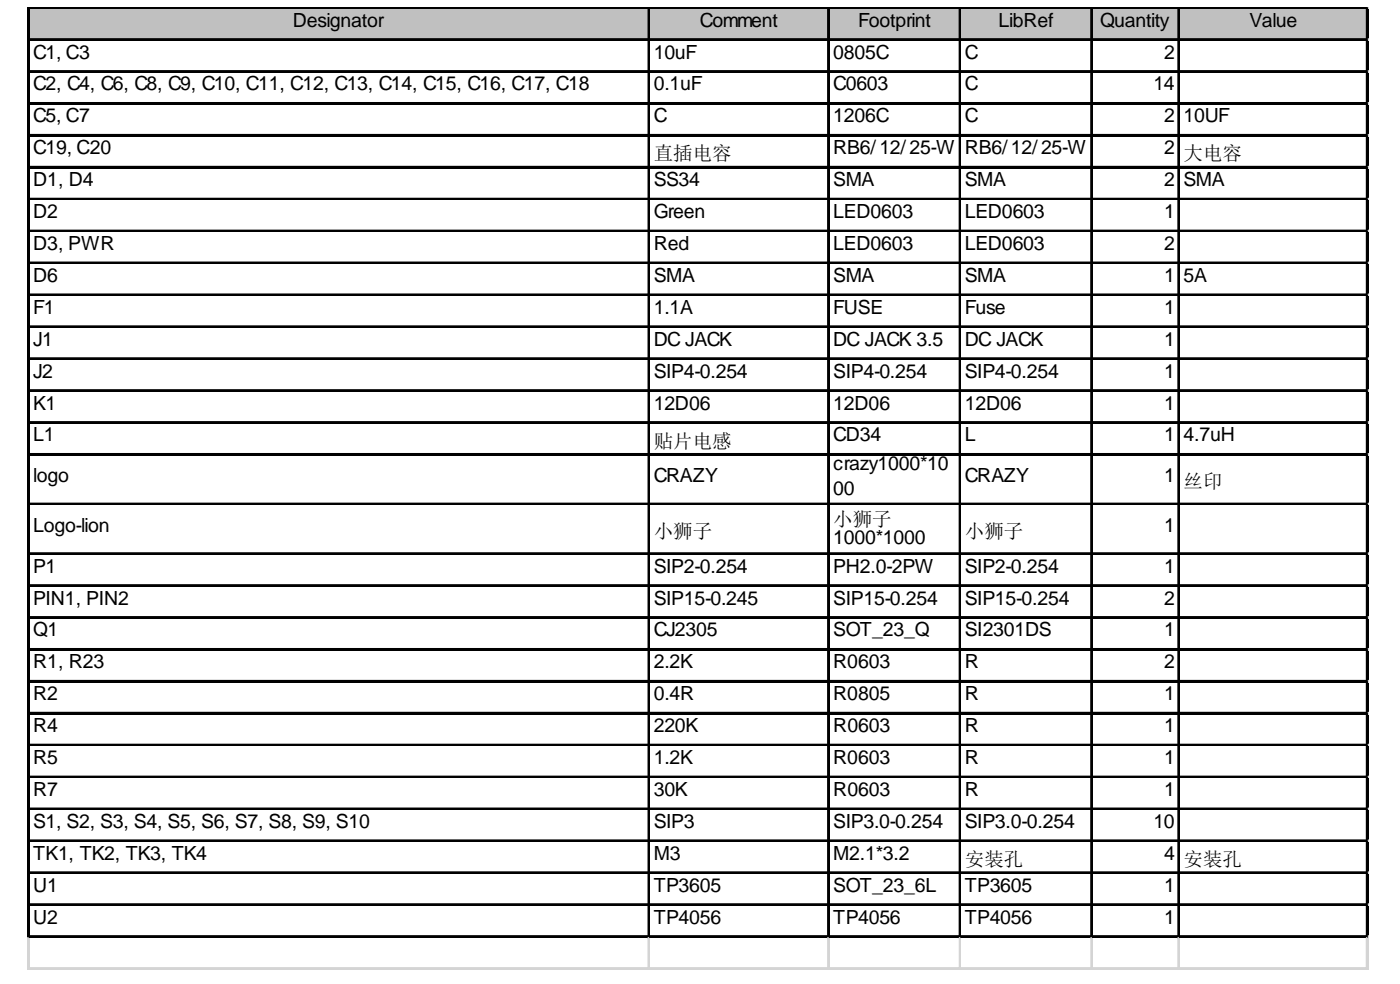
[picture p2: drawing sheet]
<svg xmlns="http://www.w3.org/2000/svg" width="288mm" height="202mm" viewBox="0 0 288 202" stroke-linecap="round" stroke-linejoin="round" font-family="sans-serif">
<defs><g id="words">
<g font-size="4">
<text x="60.2" y="5.5">Designator</text>
<text x="143.9" y="5.5">Comment</text>
<text x="176.5" y="5.5">Footprint</text>
<text x="205.3" y="5.5">LibRef</text>
<text x="226.2" y="5.5">Quantity</text>
<text x="256.9" y="5.5">Value</text>
<text x="6.8" y="12">C1, C3</text>
<text x="134.4" y="12">10uF</text>
<text x="171.3" y="12">0805C</text>
<text x="198.4" y="12">C</text>
<text x="239.3" y="12">2</text>
<text x="6.8" y="18.6">C2, C4, C6, C8, C9, C10, C11, C12, C13, C14, C15, C16, C17, C18</text>
<text x="134.4" y="18.6">0.1uF</text>
<text x="171.3" y="18.6">C0603</text>
<text x="198.4" y="18.6">C</text>
<text x="237.2" y="18.6">14</text>
<text x="6.8" y="25.1">C5, C7</text>
<text x="134.4" y="25.1">C</text>
<text x="171.3" y="25.1">1206C</text>
<text x="198.4" y="25.1">C</text>
<text x="239.3" y="25.1">2</text>
<text x="243.4" y="25.1">10UF</text>
<text x="6.8" y="31.7">C19, C20</text>
<text x="134.4" y="33">直插电容</text>
<text x="171.3" y="31.7">RB6/12/25-W</text>
<text x="198.4" y="31.7">RB6/12/25-W</text>
<text x="239.3" y="31.7">2</text>
<text x="243.4" y="33">大电容</text>
<text x="6.8" y="38.3">D1, D4</text>
<text x="134.4" y="38.3">SS34</text>
<text x="171.3" y="38.3">SMA</text>
<text x="198.4" y="38.3">SMA</text>
<text x="239.3" y="38.3">2</text>
<text x="243.4" y="38.3">SMA</text>
<text x="6.8" y="44.8">D2</text>
<text x="134.4" y="44.8">Green</text>
<text x="171.3" y="44.8">LED0603</text>
<text x="198.4" y="44.8">LED0603</text>
<text x="239.3" y="44.8">1</text>
<text x="6.8" y="51.4">D3, PWR</text>
<text x="134.4" y="51.4">Red</text>
<text x="171.3" y="51.4">LED0603</text>
<text x="198.4" y="51.4">LED0603</text>
<text x="239.3" y="51.4">2</text>
<text x="6.8" y="57.9">D6</text>
<text x="134.4" y="57.9">SMA</text>
<text x="171.3" y="57.9">SMA</text>
<text x="198.4" y="57.9">SMA</text>
<text x="239.3" y="57.9">1</text>
<text x="243.4" y="57.9">5A</text>
<text x="6.8" y="64.5">F1</text>
<text x="134.4" y="64.5">1.1A</text>
<text x="171.3" y="64.5">FUSE</text>
<text x="198.4" y="64.5">Fuse</text>
<text x="239.3" y="64.5">1</text>
<text x="6.8" y="71">J1</text>
<text x="134.4" y="71">DC JACK</text>
<text x="171.3" y="71">DC JACK 3.5</text>
<text x="198.4" y="71">DC JACK</text>
<text x="239.3" y="71">1</text>
<text x="6.8" y="77.6">J2</text>
<text x="134.4" y="77.6">SIP4-0.254</text>
<text x="171.3" y="77.6">SIP4-0.254</text>
<text x="198.4" y="77.6">SIP4-0.254</text>
<text x="239.3" y="77.6">1</text>
<text x="6.8" y="84.1">K1</text>
<text x="134.4" y="84.1">12D06</text>
<text x="171.3" y="84.1">12D06</text>
<text x="198.4" y="84.1">12D06</text>
<text x="239.3" y="84.1">1</text>
<text x="6.8" y="90.7">L1</text>
<text x="134.4" y="91.9">贴片电感</text>
<text x="171.3" y="90.7">CD34</text>
<text x="198.4" y="90.7">L</text>
<text x="239.3" y="90.7">1</text>
<text x="243.4" y="90.7">4.7uH</text>
<text x="6.8" y="99.1">logo</text>
<text x="134.4" y="99.1">CRAZY</text>
<text x="171.3" y="96.5">crazy1000*10</text>
<text x="171.3" y="101.6">00</text>
<text x="198.4" y="99.1">CRAZY</text>
<text x="239.3" y="99.1">1</text>
<text x="243.4" y="100.3">丝印</text>
<text x="171.3" y="108">小狮子</text>
<text x="6.8" y="109.3">Logo-lion</text>
<text x="134.4" y="110.5">小狮子</text>
<text x="171.3" y="111.8">1000*1000</text>
<text x="198.4" y="110.5">小狮子</text>
<text x="239.3" y="109.3">1</text>
<text x="6.8" y="117.6">P1</text>
<text x="134.4" y="117.6">SIP2-0.254</text>
<text x="171.3" y="117.6">PH2.0-2PW</text>
<text x="198.4" y="117.6">SIP2-0.254</text>
<text x="239.3" y="117.6">1</text>
<text x="6.8" y="124.2">PIN1, PIN2</text>
<text x="134.4" y="124.2">SIP15-0.245</text>
<text x="171.3" y="124.2">SIP15-0.254</text>
<text x="198.4" y="124.2">SIP15-0.254</text>
<text x="239.3" y="124.2">2</text>
<text x="6.8" y="130.7">Q1</text>
<text x="134.4" y="130.7">CJ2305</text>
<text x="171.3" y="130.7">SOT_23_Q</text>
<text x="198.4" y="130.7">SI2301DS</text>
<text x="239.3" y="130.7">1</text>
<text x="6.8" y="137.3">R1, R23</text>
<text x="134.4" y="137.3">2.2K</text>
<text x="171.3" y="137.3">R0603</text>
<text x="198.4" y="137.3">R</text>
<text x="239.3" y="137.3">2</text>
<text x="6.8" y="143.9">R2</text>
<text x="134.4" y="143.9">0.4R</text>
<text x="171.3" y="143.9">R0805</text>
<text x="198.4" y="143.9">R</text>
<text x="239.3" y="143.9">1</text>
<text x="6.8" y="150.4">R4</text>
<text x="134.4" y="150.4">220K</text>
<text x="171.3" y="150.4">R0603</text>
<text x="198.4" y="150.4">R</text>
<text x="239.3" y="150.4">1</text>
<text x="6.8" y="157">R5</text>
<text x="134.4" y="157">1.2K</text>
<text x="171.3" y="157">R0603</text>
<text x="198.4" y="157">R</text>
<text x="239.3" y="157">1</text>
<text x="6.8" y="163.5">R7</text>
<text x="134.4" y="163.5">30K</text>
<text x="171.3" y="163.5">R0603</text>
<text x="198.4" y="163.5">R</text>
<text x="239.3" y="163.5">1</text>
<text x="6.8" y="170.1">S1, S2, S3, S4, S5, S6, S7, S8, S9, S10</text>
<text x="134.4" y="170.1">SIP3</text>
<text x="171.3" y="170.1">SIP3.0-0.254</text>
<text x="198.4" y="170.1">SIP3.0-0.254</text>
<text x="237.2" y="170.1">10</text>
<text x="6.8" y="176.6">TK1, TK2, TK3, TK4</text>
<text x="134.4" y="176.6">M3</text>
<text x="171.3" y="176.6">M2.1*3.2</text>
<text x="198.4" y="177.9">安装孔</text>
<text x="239.3" y="176.6">4</text>
<text x="243.4" y="177.9">安装孔</text>
<text x="6.8" y="183.2">U1</text>
<text x="134.4" y="183.2">TP3605</text>
<text x="171.3" y="183.2">SOT_23_6L</text>
<text x="198.4" y="183.2">TP3605</text>
<text x="239.3" y="183.2">1</text>
<text x="6.8" y="189.7">U2</text>
<text x="134.4" y="189.7">TP4056</text>
<text x="171.3" y="189.7">TP4056</text>
<text x="198.4" y="189.7">TP4056</text>
<text x="239.3" y="189.7">1</text>
</g>
</g></defs>
<path d="M6.1 1.8h275.3v6.6h-275.3z" fill="#c0c0c0"/>
<g fill="none" stroke="#000" stroke-width=".37">
<path d="M5.7 1.5v191.2M5.9 1.5v191.2M6.1 1.5h275.3M6.1 8h275.3M6.1 14.6h275.3M133.3 1.8v190.9M133.5 1.8v190.9M170.2 1.8v190.9M170.4 1.8v190.9M197.3 1.8v190.9M197.5 1.8v190.9M224.4 1.8v190.9"/>
<path d="M224.5 1.8v190.9M242.3 1.8v190.9M242.5 1.8v190.9M281 1.8v190.9M281.2 1.8v190.9M6.1 21.1h275.3M6.1 27.7h275.3M6.1 34.2h275.3M6.1 40.8h275.3M6.1 47.4h275.3M6.1 53.9h275.3M6.1 60.5h275.3"/>
<path d="M6.1 67h275.3M6.1 73.6h275.3M6.1 80.1h275.3M6.1 86.7h275.3M6.1 93.2h275.3M6.1 103.4h275.3M6.1 113.6h275.3M6.1 120.2h275.3M6.1 126.7h275.3M6.1 133.3h275.3M6.1 139.9h275.3M6.1 146.4h275.3"/>
<path d="M6.1 153h275.3M6.1 159.5h275.3M6.1 166.1h275.3M6.1 172.6h275.3M6.1 179.2h275.3M6.1 185.7h275.3M6.1 192.3h275.3"/>
</g>
<g fill="none" stroke="#000" stroke-width=".36">
<path d="M6.1 1.7h275.3M6.1 8.2h275.3M6.1 14.8h275.3M6.1 21.3h275.3M6.1 27.9h275.3M6.1 34.4h275.3M6.1 41h275.3M6.1 47.5h275.3M6.1 54.1h275.3M6.1 60.6h275.3M6.1 67.2h275.3M6.1 73.8h275.3"/>
<path d="M6.1 80.3h275.3M6.1 86.9h275.3M6.1 93.4h275.3M6.1 103.6h275.3M6.1 113.8h275.3M6.1 120.4h275.3M6.1 126.9h275.3M6.1 133.5h275.3M6.1 140h275.3M6.1 146.6h275.3M6.1 153.1h275.3M6.1 159.7h275.3"/>
<path d="M6.1 166.3h275.3M6.1 172.8h275.3M6.1 179.4h275.3M6.1 185.9h275.3M6.1 192.5h275.3"/>
</g>
<g fill="none" stroke="#d4d4d4" stroke-width=".37">
<path d="M281.4 1.5h.1M5.7 192.7v6.6M5.9 192.7v6.6M133.3 192.7v6.6M133.5 192.7v6.6M170.2 192.7v6.6M170.4 192.7v6.6M197.3 192.7v6.6M197.5 192.7v6.6M224.4 192.7v6.6M224.5 192.7v6.6M242.3 192.7v6.6"/>
<path d="M242.5 192.7v6.6M281 192.7v6.6M281.2 192.7v6.6"/>
</g>
<path d="M281.4 1.5v.3z" fill="#d4d4d4"/>
<path d="M281.4 8h.1" fill="none" stroke="#d4d4d4" stroke-width=".37"/>
<path d="M281.4 8v.4z" fill="#d4d4d4"/>
<path d="M281.4 14.6h.1" fill="none" stroke="#d4d4d4" stroke-width=".37"/>
<path d="M281.4 14.6v.3z" fill="#d4d4d4"/>
<path d="M281.4 21.1h.1" fill="none" stroke="#d4d4d4" stroke-width=".37"/>
<path d="M281.4 21.1v.4z" fill="#d4d4d4"/>
<path d="M281.4 27.7h.1" fill="none" stroke="#d4d4d4" stroke-width=".37"/>
<path d="M281.4 27.7v.4z" fill="#d4d4d4"/>
<path d="M281.4 34.2h.1" fill="none" stroke="#d4d4d4" stroke-width=".37"/>
<path d="M281.4 34.2v.4z" fill="#d4d4d4"/>
<path d="M281.4 40.8h.1" fill="none" stroke="#d4d4d4" stroke-width=".37"/>
<path d="M281.4 40.8v.4z" fill="#d4d4d4"/>
<path d="M281.4 47.4h.1" fill="none" stroke="#d4d4d4" stroke-width=".37"/>
<path d="M281.4 47.4v.3z" fill="#d4d4d4"/>
<path d="M281.4 53.9h.1" fill="none" stroke="#d4d4d4" stroke-width=".37"/>
<path d="M281.4 53.9v.4z" fill="#d4d4d4"/>
<path d="M281.4 60.5h.1" fill="none" stroke="#d4d4d4" stroke-width=".37"/>
<path d="M281.4 60.5v.3z" fill="#d4d4d4"/>
<path d="M281.4 67h.1" fill="none" stroke="#d4d4d4" stroke-width=".37"/>
<path d="M281.4 67v.4z" fill="#d4d4d4"/>
<path d="M281.4 73.6h.1" fill="none" stroke="#d4d4d4" stroke-width=".37"/>
<path d="M281.4 73.6v.3z" fill="#d4d4d4"/>
<path d="M281.4 80.1h.1" fill="none" stroke="#d4d4d4" stroke-width=".37"/>
<path d="M281.4 80.1v.4z" fill="#d4d4d4"/>
<path d="M281.4 86.7h.1" fill="none" stroke="#d4d4d4" stroke-width=".37"/>
<path d="M281.4 86.7v.3z" fill="#d4d4d4"/>
<path d="M281.4 93.2h.1" fill="none" stroke="#d4d4d4" stroke-width=".37"/>
<path d="M281.4 93.2v.4z" fill="#d4d4d4"/>
<path d="M281.4 103.4h.1" fill="none" stroke="#d4d4d4" stroke-width=".37"/>
<path d="M281.4 103.4v.4z" fill="#d4d4d4"/>
<path d="M281.4 113.6h.1" fill="none" stroke="#d4d4d4" stroke-width=".37"/>
<path d="M281.4 113.6v.4z" fill="#d4d4d4"/>
<path d="M281.4 120.2h.1" fill="none" stroke="#d4d4d4" stroke-width=".37"/>
<path d="M281.4 120.2v.4z" fill="#d4d4d4"/>
<path d="M281.4 126.7h.1" fill="none" stroke="#d4d4d4" stroke-width=".37"/>
<path d="M281.4 126.7v.4z" fill="#d4d4d4"/>
<path d="M281.4 133.3h.1" fill="none" stroke="#d4d4d4" stroke-width=".37"/>
<path d="M281.4 133.3v.4z" fill="#d4d4d4"/>
<path d="M281.4 139.9h.1" fill="none" stroke="#d4d4d4" stroke-width=".37"/>
<path d="M281.4 139.9v.3z" fill="#d4d4d4"/>
<path d="M281.4 146.4h.1" fill="none" stroke="#d4d4d4" stroke-width=".37"/>
<path d="M281.4 146.4v.4z" fill="#d4d4d4"/>
<path d="M281.4 153h.1" fill="none" stroke="#d4d4d4" stroke-width=".37"/>
<path d="M281.4 153v.3z" fill="#d4d4d4"/>
<path d="M281.4 159.5h.1" fill="none" stroke="#d4d4d4" stroke-width=".37"/>
<path d="M281.4 159.5v.4z" fill="#d4d4d4"/>
<path d="M281.4 166.1h.1" fill="none" stroke="#d4d4d4" stroke-width=".37"/>
<path d="M281.4 166.1v.3z" fill="#d4d4d4"/>
<path d="M281.4 172.6h.1" fill="none" stroke="#d4d4d4" stroke-width=".37"/>
<path d="M281.4 172.6v.4z" fill="#d4d4d4"/>
<path d="M281.4 179.2h.1" fill="none" stroke="#d4d4d4" stroke-width=".37"/>
<path d="M281.4 179.2v.3z" fill="#d4d4d4"/>
<path d="M281.4 185.7h.1" fill="none" stroke="#d4d4d4" stroke-width=".37"/>
<path d="M281.4 185.7v.4z" fill="#d4d4d4"/>
<path d="M281.4 192.3h.1" fill="none" stroke="#d4d4d4" stroke-width=".37"/>
<path d="M281.4 192.3v.4z" fill="#d4d4d4"/>
<path d="M5.7 198.8h275.7" fill="none" stroke="#d4d4d4" stroke-width=".37"/>
<path d="M5.7 199h275.7" fill="none" stroke="#d4d4d4" stroke-width=".36"/>
<use href="#words"/>
</svg>
